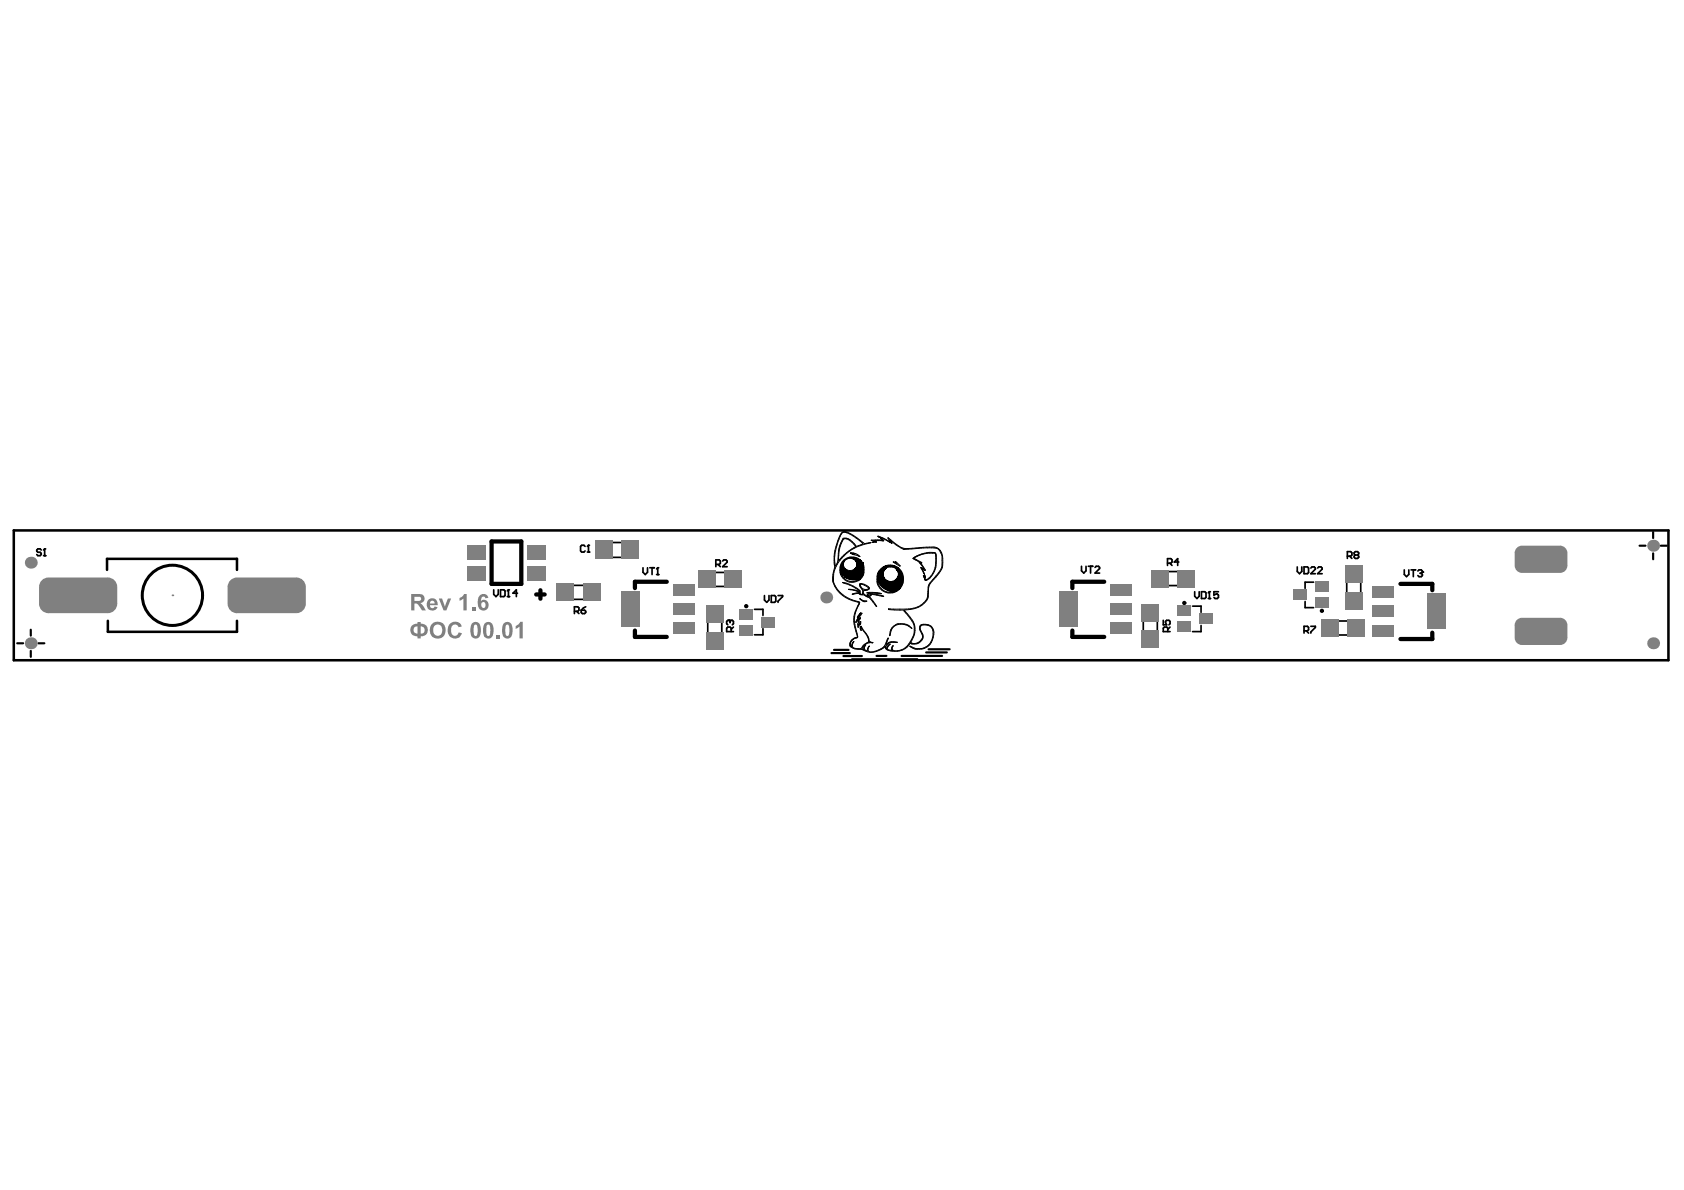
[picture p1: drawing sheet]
<svg xmlns="http://www.w3.org/2000/svg" width="297mm" height="210mm" viewBox="0 0 297 210" stroke-linecap="round" stroke-linejoin="round" font-family="sans-serif">
<path d="M2.4 93.6h291.9v22.9h-291.9zM18.9 100.5v-1.9h22.9v1.9M19 109.5v1.9h22.8v-1.9" fill="none" stroke="#000" stroke-width=".45"/>
<g fill="none" stroke="#000" stroke-width=".38">
<path d="M289.2 96.3h1M291.6 93.9v1M291.6 97.6v1M292.9 96.3h1.1M3 113.5h1.1M5.4 111.1v1M5.4 114.8v1.1M6.8 113.5h1M146.7 115.2h3.2M147.1 114.6h2.6M148.8 115.7h3.2M150.3 116.3h11.5"/>
<path d="M154.6 115.7h1.8M159 115.7h7.2M163.4 115.1h3.6M163.8 114.5h3.7"/>
<circle cx="30.4" cy="105" r="5.2"/>
<circle cx="30.4" cy="105" r="5.4"/>
</g>
<g fill="none" stroke="#000" stroke-width=".3">
<path d="M7.3 97l-.2-.2h-.4l-.2 .2v.2l.2 .2h.4l.2 .2v.2l-.2 .2h-.4l-.2-.2M7.7 98h.4M7.9 96.8h.1M7.9 96.8v1.2M7.9 96.8l-.2 .2M103.2 96.4l-.2-.2h-.4l-.2 .2v.8l.2 .2h.4l.2-.2M103.6 97.4h.4M103.8 96.2h.1M103.8 96.2v1.2M103.8 96.2l-.2 .2M108.1 98.3h1.4M108.1 95.7h1.4"/>
<path d="M126.3 99.6h.6l.2-.2v-.4l-.2-.2h-.6v1.2M126.7 99.6l.4 .4M127.5 99l.2-.2h.4l.2 .2v.2l-.8 .8h.8M190.8 99.9v.8l.4 .4 .4-.4v-.8M192 99.9h.8M192.4 99.9v1.2M205.9 99.3h.6l.2-.2v-.4l-.2-.2h-.6v1.2M206.3 99.3l.4 .4M207.9 99.1h-.8l.6-.6v1.2M228.8 100v.8l.4 .4 .4-.4v-.8M230 100h.6l.2 .2v.8l-.2 .2h-.6zM237.7 98.1h.6l.2-.2v-.4l-.2-.2h-.6v1.2"/>
<path d="M238.1 98.1l.4 .4M239.1 97.9l-.2-.2v-.2l.2-.2h.4l.2 .2v.2l-.2 .2M239.1 97.9l-.2 .2v.2l.2 .2h.4l.2-.2v-.2l-.2-.2M239.1 97.9h.4M87.1 104v.8l.4 .4 .4-.4v-.8M88.3 104h.6l.2 .2v.8l-.2 .2h-.6zM89.5 105.2h.4M89.7 104h.1M89.7 104v1.2M89.7 104l-.2 .2M91.3 104.6h-.8l.6-.6v1.2M101.2 105.7h1.8"/>
<path d="M101.2 103.3h1.8M101.3 107.8h.6l.2-.2v-.4l-.2-.2h-.6v1.2M101.7 107.8l.4 .4M102.5 107.6h.6l.2 .2v.2l-.2 .2h-.4l-.2-.2zM103.3 107l-.8 .6M113.4 100.1v.8l.4 .4 .4-.4v-.8M114.6 100.1h.8M115 100.1v1.2M115.8 101.3h.4M116 100.1h.1M116 100.1v1.2M116 100.1l-.2 .2"/>
<path d="M124.8 109.8v1.8M126.1 101h1.8M126.1 103.4h1.8M127.3 109.8v1.8M128.6 109.4h.1M128.6 109.4h-.2l-.2 .2v.4l.2 .2M128.6 109.4l.2 .2M128.8 109.6l.2-.2h.2l.2 .2v.4l-.2 .2M128.8 109.6v.2M129 111.4v-.6l-.2-.2h-.4l-.2 .2v.6h1.2M129.4 110.6l-.4 .4M133.1 107.5h1.5v1.1"/>
<path d="M134.6 110.9v1.1h-1.5M134.8 105v.8l.4 .4 .4-.4v-.8M136 105h.6l.2 .2v.8l-.2 .2h-.6zM137.2 105h.8v.2l-.8 .8v.2M193.2 100.1l.2-.2h.4l.2 .2v.2l-.8 .8h.8M201.7 109.5v1.8M204.1 109.5v1.8M205.2 109.4v.8h.6l-.2-.4v-.2l.2-.2h.4l.2 .2v.4l-.2 .2M206 100.8h1.8M206 103.3h1.8M206 111.4v-.6l-.2-.2h-.4l-.2 .2v.6h1.2M206.4 110.6l-.4 .4"/>
<path d="M210.4 106.9h1.5v1.1M210.7 104.4v.8l.4 .4 .4-.4v-.8M211.9 110.3v1.1h-1.5M211.9 104.4h.6l.2 .2v.8l-.2 .2h-.6zM213.1 105.6h.4M213.3 104.4h.1M213.3 104.4v1.2M213.3 104.4l-.2 .2M214.9 104.4h-.8v.6l.4-.2h.2l.2 .2v.4l-.2 .2h-.4l-.2-.2M230 111.3h.6l.2-.2v-.4l-.2-.2h-.6v1.2M230.2 106.1v1.1h1.5M230.4 111.3l.4 .4"/>
<path d="M231.2 100.2l.2-.2h.4l.2 .2v.2l-.8 .8h.8M231.2 110.5h.8v.2l-.8 .8v.2M231.7 102.7h-1.5v1.1M232.4 100.2l.2-.2h.4l.2 .2v.2l-.8 .8h.8M236 112h1.8M236 109.5h1.8M237.5 102.7v1.8M240 102.7v1.8M247.7 100.5v.8l.4 .4 .4-.4v-.8M248.9 100.5h.8M249.3 100.5v1.2M250.1 100.7l.2-.2h.4l.2 .2v.2"/>
<path d="M250.5 101.1h.2M250.7 101.1l.2 .2v.2l-.2 .2h-.4l-.2-.2M250.9 100.9h.1M250.9 100.9l-.2 .2"/>
</g>
<path d="M86.7 95.5h5.3v7.5h-5.3zM94.6 104.9h1.5M95.3 104.1v1.5M112 111.2v1.1h5.6M117.6 102.6h-5.6v1.1M189.2 111.2v1.1h5.6M194.8 102.6h-5.6v1.1M247 103h5.6v1.1M252.6 111.6v1.1h-5.6" fill="none" stroke="#000" stroke-width=".75"/>
<g fill="none" stroke="#000" stroke-width=".18">
<path d="M147.4 99.8h.1M148.5 94l.2-.1a5.6 5.6 0 0 1 3.4 1.9v.2l-1.1 .4a2.27 2.27 0 0 0-2.3-1.4l-.2 .4a9.2 9.2 0 0 0-.8 3.8l-.3 .6a8.8 8.8 0 0 1 1.1-5.8zM148.7 98.9a2.19 2.19 0 0 1 2.8-.3 2.19 2.19 0 0 1 .9 2.6 2.21 2.21 0 0 1-3.2 1.3 2.21 2.21 0 0 1-.7-3.4zM148.8 95.1a1.27 1.27 0 0 1 1.5 .6l.6 .7-1.4 1-1.5 1.4-.1-.1a6.1 6.1 0 0 1 .9-3.6zM149.1 98.8a1.19 1.19 0 0 1 1.4-.1 1.19 1.19 0 0 1 .5 1.3 1.17 1.17 0 0 1-1.6 .6 1.17 1.17 0 0 1-.5-1.6zM150 97.6h.1M150 97.6l.7 .1M150 97.5v.1M150 97.5a1.9 1.9 0 0 1 1.7 .6M150.3 97.8h.1M150.3 97.8l1.3 .4M150.7 97.7l-.4 .1"/>
<path d="M150.7 97.7h.1M151.6 98.2h.1M151.7 98.1h.1M153.6 95.7l-1.8 .5M153.6 95.7h.1M153.6 95.7l-.5 .1a.76 .76 0 0 1-1.1-.3 6.2 6.2 0 0 0-3.1-1.7 2.21 2.21 0 0 0-1.2 1.8 10.9 10.9 0 0 0-.5 4.6l-.1 .5a3.7 3.7 0 0 0 1.7 4.5 7.2 7.2 0 0 0 2.8 1.1l-.2-.2a5.3 5.3 0 0 1-4.4-3.7 6.3 6.3 0 0 1 3.9-5.8l.9-.4M153.7 95.3h.1M153.7 95.3l.8 .3M153.7 95.3h2M153.9 95.7h.1M153.9 95.7h.2M154 95.7h.1"/>
<path d="M154.1 95.7h.1M154.6 95.6h.1M154.9 94.6h-.1M154.9 94.6l.6 .2h-.4zM155.3 94.9v.1M155.3 94.9l.2 .2M155.3 95l.2 .1M155.5 95.1h.1M155.6 94.9l1.5 .8zM155.7 95.3h.1M155.7 95.2v.1M155.7 95.2h.1"/>
<path d="M155.7 95.2l.2 .2h-1.8l.5 .2M157 95.3h.1M157 95.3l.3 .5M157 95.3l1.8 1.3a1.49 1.49 0 0 0 1.6 .3l1.9-.2a7.9 7.9 0 0 1 3.2 .2l.3 .3M157 95.7h.1M157.3 95.8l-.7-.9 .9 .6a4.2 4.2 0 0 0 2.1 1.2l3.8-.2a2.69 2.69 0 0 1 2.4 .5 3.9 3.9 0 0 1-1 5.1 2.78 2.78 0 0 0-1 2.8 2.86 2.86 0 0 1-2.7 2.5 11.8 11.8 0 0 1-4.4 0M157.3 95.8h.1M157.6 99.1l.5 .2-.2-.2h.1l.8 .7zM157.9 99.1h.1M161.1 98.5l.2 .2a3.7 3.7 0 0 1 1.8 1.9M161.1 98.5h.1M161.2 98.4h.1"/>
<path d="M161.2 98.4l-.1 .1M161.2 98.4l1.4 .9M162.5 99.3h-.2l.9 1.3M162.6 99.3h-.1M165.8 97.2l.2 .5a1.75 1.75 0 0 1 .2 1.3 2.85 2.85 0 0 1-1.1 2.6l-.2 .2a3.5 3.5 0 0 0-1.3 3.3v.1M148.4 101.3h.1M148.4 101.3l.1 .1a2.91 2.91 0 0 0 3 .8 2.01 2.01 0 0 1-3.1-.9zM148.6 102.8h.1M148.7 102.7a5.9 5.9 0 0 1 3 1.6 8.8 8.8 0 0 0-3.1-1.5zM149.7 104h.2a3.1 3.1 0 0 1 1.8 .4zM150.1 114l.1 .1M150.2 114.1h.1"/>
<path d="M150.5 112.6l-.5 .6a.77 .77 0 0 0 0 .8 .77 .77 0 0 0 .7 .4l1.6 .3a3.1 3.1 0 0 0 3.8-.7l.2 .5M150.5 112.6h.2l-.2 .2a.9 .9 0 0 0-.4 1.2M150.6 113.2l-.3 .3-.1 .6M150.6 113.2h.1M150.6 113.2a.71 .71 0 0 0-.2 .8 .71 .71 0 0 0 .8 .4l.7-.1a2.3 2.3 0 0 1 1.3-1 2.62 2.62 0 0 0-1.1-2.2l-.2-.6 .2 .4a4.8 4.8 0 0 1 1.3 2.3l.2 .1M150.8 100.7a.71 .71 0 0 1 1.1-.1 .71 .71 0 0 1-.1 1.1 .71 .71 0 0 1-1.1-.3l-.1-.3zM150.9 112.5h.1M151.2 109.4h.1M151.2 112.4l-.3 .1M151.3 112.4h-.1M151.3 112.4l-.4 .1M151.3 112.4h.1"/>
<path d="M151.3 112.3h.1M151.3 110h.1M151.4 110v.3M151.4 110.3h.1M151.5 109.5l-.1 .3zM151.5 108.7h.1M151.5 108.8h.1M151.5 106.5h.1M151.5 106.5a5.3 5.3 0 0 0-.4 5.2l.2 .6M151.6 106.5h.1M151.6 106.5l-.1 .1a5.6 5.6 0 0 0-.3 5.3l.1 .4M151.6 103.1l.1 .4a1 1 0 0 1 .4 1.3"/>
<path d="M151.6 108.5l-.1 .2M151.7 103a1.61 1.61 0 0 1 1.7 .8l-.6 .3M151.7 103l-.1 .1M151.7 108.5l-.2 .2M151.7 108.5h-.1M151.7 104.4h-.1M151.7 108.4h.1M151.7 108.3v.1M151.7 105.6l.7 .5M151.7 110h.1M151.7 110l-.3 .6-.1-.6M151.7 105.6h.1"/>
<path d="M151.7 108.3h.1M151.7 105.6l.5 .3 .7 .1-.5 .1M151.7 108.2v.1M151.7 109h.1M151.7 109l-.5 .4M151.8 109l-.2 .3-.6 .5 .5-.9-.3 .5M151.8 103.1a1.73 1.73 0 0 1 1.4 .7 .9 .9 0 0 1-1 .1 .9 .9 0 0 1-.4-.8zM151.8 110.5l-.1 .4 .2 .3M151.8 110.5h.1M151.8 108.1l-.1 .1a.64 .64 0 0 0-.4 .7l.2-.1M151.8 109.6l-.4 .7M151.8 108.1h.1"/>
<path d="M151.8 110.5l.1 .7M151.8 108.1l-.1 .1M151.8 109.6h.1M151.8 109.6v.6l-.1-.2M151.9 111.2h.1M152 108.2l-.3 .2M152 108.2h.1M152 108.2l-.5 .6M152.1 104.8h-.3l-.2-.1 .2-.1h-.3l-1.2 .2h.3a1.49 1.49 0 0 1 1.4 .1h.4l.7 .4a2.74 2.74 0 0 1 1.2 1.3l.3 .4-1.2-1.7 .3-.4M152.1 104.8h.1M152.4 104.2a.48 .48 0 0 0-.1 .5 .48 .48 0 0 0 .4 .3l.4 .1M152.8 104.1l-.4 .1"/>
<path d="M153 104.9h.1M153 104.9l.1 .2M153.1 105.1h.1M153.1 104.7h.1M153.2 104.7l1.3 .1 1.4 .4zM153.3 114h.1M153.6 113.3a1.41 1.41 0 0 0-1.4 1.1l.2 .2v-.5l.3-.4-.1 .2a.47 .47 0 0 0-.1 .5 .47 .47 0 0 0 .5 .3l.3-.7M153.6 113.3h.1M153.7 104.9l-.4 .3-.3-.3M153.7 104.9h.1M153.8 113.4h.1M153.8 113.3v.1"/>
<path d="M153.9 113.3h.1M153.9 113.3h-.1M154 113.3l-.2 .1M154.6 104.7h.8l-1-.2-1.5 .1 1.7 .1M155.3 100.4a2.43 2.43 0 0 1 3.8 .6 2.43 2.43 0 0 1-1.6 3.5v.1a2.41 2.41 0 0 1-2.8-3.1l.2-.5zM156.3 113.6l.4-1-.1 .1a2.63 2.63 0 0 1-2.4 2.2 .67 .67 0 0 1-1.1-.2l.2-.7M156.3 113.6h.1M156.4 104.4h1.1M156.4 114.4h.1M156.7 107.4h.1M156.7 113.4l-.4 .2M156.9 112.1h.1"/>
<path d="M157 113.6v.1a.83 .83 0 0 0-.4 .9l.8 .1M157 113.6l-.4 .3-.2 .5M157 113.6h.1M157.4 114.7h.1M157.5 104.4h.1M157.5 104.4a3.8 3.8 0 0 1-2.7-1.8 2.38 2.38 0 0 0 1.6 1.8M157.5 113.9l-.2 .4 .1 .4M157.5 113.9h.1M157.6 102.8a.66 .66 0 0 1 1.1 .3 .66 .66 0 0 1-.7 .8 .66 .66 0 0 1-.5-1zM158.3 113.3h-.1a1.66 1.66 0 0 0-1.8 .5 .36 .36 0 0 0 0 .6M158.3 113.3h.1M158.3 113.3l-.9-.1-.6 .2"/>
<path d="M158.3 110a1.99 1.99 0 0 0-1.4 2.1M158.3 110l1.5 .1M159.5 107.7l.3 .5a3.9 3.9 0 0 1 1.5 2.9 4.4 4.4 0 0 1-2.3 3.5 1.2 1.2 0 0 1-1.6-.2l.1-.5M159.5 107.7h.1M159.5 107.7l.1 .1a4.4 4.4 0 0 1 1.8 3.8l-.1 .4M159.8 110.1l1 .7M160.5 114h.1M160.5 114l.9 .4h.6M160.8 110.8h.1M160.8 110.8a2.29 2.29 0 0 0-3.6 .3l-.3 1M161.3 112l-.6 1.2a.49 .49 0 0 0 .8 .3 1.3 1.3 0 0 0 1.1-.8 1.3 1.3 0 0 0-.3-1.4 .78 .78 0 0 1 .1-1 .78 .78 0 0 1 .9-.2 1.61 1.61 0 0 1 1.3 2.5 2.59 2.59 0 0 1-4.1 1.4M162 114.4a2.46 2.46 0 0 0 2.3-1.3 2.46 2.46 0 0 0-.2-2.6 1.36 1.36 0 0 0-1.8 .1l.1 .6a1.5 1.5 0 0 1 0 1.9 1.5 1.5 0 0 1-1.8 .4 3.3 3.3 0 0 1-4.3 1"/>
<path d="M162.6 100.3h.1M162.6 100.3l.4 .9-.6-1.1 .4 .2M162.7 100.3h.1M162.8 100.3h.1M162.9 101.5l.2 .5M162.9 101.5l.2 .3v-.3M162.9 101.5h.1M163.1 101.4h.1M163.1 101.4v.1M163.1 101.4l.1 .5M163.1 102h.1M163.1 101.9v.1"/>
<path d="M163.1 102.1l.1 .2M163.1 102.1h.1M163.1 102.1h.1a.39 .39 0 0 0 .6-.1 4.9 4.9 0 0 0 1.2-4.4h-.5a6.4 6.4 0 0 0-3.2 .7 4.9 4.9 0 0 1 3.7-.7l.1 .3a4.3 4.3 0 0 1-1.6 4.4l-.3 .1M163.1 101.9h.1M163.2 100.6h-.1M163.2 100.6h.1M163.2 101.9h-.1M163.2 102.3v.1M163.2 101.9h.1M163.6 105.2a3.7 3.7 0 0 1-3.8 2.2h-3.1"/>
<circle cx="149.9" cy="101.4" r=".43"/>
<circle cx="156.4" cy="103.1" r=".52"/>
<circle cx="157.1" cy="101.3" r="1.31"/>
</g>
<g fill="#000">
<path d="M148.4 99.3h.3v.2h-.3z" fill-rule="evenodd"/>
<path d="M148.5 99.1h.3v.2h-.3z" fill-rule="evenodd"/>
<path d="M148.6 98.9h.3v.2h-.3z" fill-rule="evenodd"/>
<path d="M148.6 99h.2v.1h-.2z" fill-rule="evenodd"/>
<path d="M148.8 98.9l.1 .1z" fill-rule="evenodd"/>
<path d="M148.8 98.8h.2v.1h-.2z" fill-rule="evenodd"/>
<path d="M148.9 98.7h.2v.1h-.2z" fill-rule="evenodd"/>
<path d="M149.3 98.5l.2 .1z" fill-rule="evenodd"/>
<path d="M149.4 98.4h.2v.1h-.2z" fill-rule="evenodd"/>
<path d="M149.5 98.4h.3v.1h-.3z" fill-rule="evenodd"/>
<path d="M149.7 98.3l.2 .1z" fill-rule="evenodd"/>
<path d="M149.8 98.4h.3v.1h-.3z" fill-rule="evenodd"/>
<path d="M149.8 98.3l.3 .1z" fill-rule="evenodd"/>
<path d="M150.1 98.3h.6v.3h-.6z" fill-rule="evenodd"/>
<path d="M150.6 98.3h.4v.4h-.4z" fill-rule="evenodd"/>
<path d="M150.8 98.7h.2v.2h-.2z" fill-rule="evenodd"/>
<path d="M150.9 98.4h.4v.7h-.4z" fill-rule="evenodd"/>
<path d="M151.3 98.5l.1 .1z" fill-rule="evenodd"/>
<path d="M151.3 98.6h.3v.6h-.3z" fill-rule="evenodd"/>
<path d="M151.6 98.7h.2v.5h-.2z" fill-rule="evenodd"/>
<path d="M151.7 98.9h.2v.2h-.2z" fill-rule="evenodd"/>
<path d="M152 99.3h.2v.4h-.2z" fill-rule="evenodd"/>
<path d="M156.2 99.7h.7v.3h-.7z" fill-rule="evenodd"/>
<path d="M148.2 100h.1v1h-.1z" fill-rule="evenodd"/>
<path d="M148.2 101l.1 .1z" fill-rule="evenodd"/>
<path d="M148.2 99.7h.2v.3h-.2z" fill-rule="evenodd"/>
<path d="M148.3 100.7h.8v.6h-.8z" fill-rule="evenodd"/>
<path d="M148.3 99.5h.5v1.5h-.5z" fill-rule="evenodd"/>
<path d="M148.6 101.3h.2v.2h-.2z" fill-rule="evenodd"/>
<path d="M148.7 101.3h.5v.3h-.5z" fill-rule="evenodd"/>
<path d="M148.8 100.1h.2v.2h-.2z" fill-rule="evenodd"/>
<path d="M148.8 100.2h.3v.4h-.3z" fill-rule="evenodd"/>
<path d="M148.8 100.5h.7v.7h-.7z" fill-rule="evenodd"/>
<path d="M148.9 101.6l.1 .1z" fill-rule="evenodd"/>
<path d="M148.9 101.6h.4v.2h-.4z" fill-rule="evenodd"/>
<path d="M149 101h.3v.4h-.3z" fill-rule="evenodd"/>
<path d="M149.1 100.4h.2v.2h-.2z" fill-rule="evenodd"/>
<path d="M149.2 101.8l.1 .1z" fill-rule="evenodd"/>
<path d="M149.2 101.2h.3v.7h-.3z" fill-rule="evenodd"/>
<path d="M149.3 100.8h1.5v1h-1.5z" fill-rule="evenodd"/>
<path d="M149.4 101.9h.2v.1h-.2z" fill-rule="evenodd"/>
<path d="M149.5 100.6h.1v.5h-.1z" fill-rule="evenodd"/>
<path d="M149.5 101.6h.2v.5h-.2z" fill-rule="evenodd"/>
<path d="M149.6 100.7v.3z" fill-rule="evenodd"/>
<path d="M149.6 100.7h.8v.3h-.8z" fill-rule="evenodd"/>
<path d="M150.1 101.7l.2 .1z" fill-rule="evenodd"/>
<path d="M150.2 101.5h.2v.3h-.2z" fill-rule="evenodd"/>
<path d="M150.3 100.9v.1z" fill-rule="evenodd"/>
<path d="M150.3 102.2h.7z" fill-rule="evenodd"/>
<path d="M150.3 100.5h.4v1h-.4z" fill-rule="evenodd"/>
<path d="M150.4 101.5h.4v.4h-.4z" fill-rule="evenodd"/>
<path d="M150.4 100.5h1.7v1.3h-1.7z" fill-rule="evenodd"/>
<path d="M150.6 100.5h.1v.2h-.1z" fill-rule="evenodd"/>
<path d="M150.7 100.3h.2v.4h-.2z" fill-rule="evenodd"/>
<path d="M150.8 101.6h.3v.2h-.3z" fill-rule="evenodd"/>
<path d="M150.9 100.3l.1 .1z" fill-rule="evenodd"/>
<path d="M150.9 100.1h.2v.4h-.2z" fill-rule="evenodd"/>
<path d="M151.1 99.1h1v1.4h-1z" fill-rule="evenodd"/>
<path d="M151.7 101.7h.2v.3h-.2z" fill-rule="evenodd"/>
<path d="M151.7 101.6h.3v.3h-.3z" fill-rule="evenodd"/>
<path d="M151.8 100.5h.2v.1h-.2z" fill-rule="evenodd"/>
<path d="M151.9 101.5h.2v.3h-.2z" fill-rule="evenodd"/>
<path d="M151.9 99.6h.5v1.2h-.5z" fill-rule="evenodd"/>
<path d="M152 101.4h.2v.3h-.2z" fill-rule="evenodd"/>
<path d="M152.1 100.8h.3v.7h-.3z" fill-rule="evenodd"/>
<path d="M154.7 101.4h.1v1.2h-.1z" fill-rule="evenodd"/>
<path d="M154.8 101.2h1v1.6h-1z" fill-rule="evenodd"/>
<path d="M154.8 101.2l.1 .1z" fill-rule="evenodd"/>
<path d="M154.9 100.8h.2v.4h-.2z" fill-rule="evenodd"/>
<path d="M155 100.6h.8v.6h-.8z" fill-rule="evenodd"/>
<path d="M155.1 102.8h.8v.2h-.8z" fill-rule="evenodd"/>
<path d="M155.2 100.4h.8v.3h-.8z" fill-rule="evenodd"/>
<path d="M155.2 103h.2v.1h-.2z" fill-rule="evenodd"/>
<path d="M155.3 103h.6v.3h-.6z" fill-rule="evenodd"/>
<path d="M155.4 100.2h.8v.2h-.8z" fill-rule="evenodd"/>
<path d="M155.4 103.2h.2v.1h-.2z" fill-rule="evenodd"/>
<path d="M155.5 103.2h.4v.3h-.4z" fill-rule="evenodd"/>
<path d="M155.6 100.1h.8v.1h-.8z" fill-rule="evenodd"/>
<path d="M155.7 103.5h.5v.2h-.5z" fill-rule="evenodd"/>
<path d="M155.8 102.7h1.1v1h-1.1z" fill-rule="evenodd"/>
<path d="M155.8 101.8h.2v1.1h-.2z" fill-rule="evenodd"/>
<path d="M155.8 103.7l.2 .1z" fill-rule="evenodd"/>
<path d="M155.8 99.9h1v.2h-1z" fill-rule="evenodd"/>
<path d="M155.9 103.7h1v.2h-1z" fill-rule="evenodd"/>
<path d="M156 102.1h.2v.7h-.2z" fill-rule="evenodd"/>
<path d="M156.2 102.3h.2v.3h-.2z" fill-rule="evenodd"/>
<path d="M156.2 103.9h.7v.1h-.7z" fill-rule="evenodd"/>
<path d="M156.4 102.4h.3v.3h-.3z" fill-rule="evenodd"/>
<path d="M156.5 104h.4v.2h-.4z" fill-rule="evenodd"/>
<path d="M156.5 103.6h.3v.1h-.3z" fill-rule="evenodd"/>
<path d="M156.6 102.5h1.1v.3h-1.1z" fill-rule="evenodd"/>
<path d="M156.8 103.4h.2v.8h-.2z" fill-rule="evenodd"/>
<path d="M156.8 99.7h1v.4h-1z" fill-rule="evenodd"/>
<path d="M156.9 102.8h.6v.2h-.6z" fill-rule="evenodd"/>
<path d="M157 103h.4v1.3h-.4z" fill-rule="evenodd"/>
<path d="M157.4 103.7l.1 .1z" fill-rule="evenodd"/>
<path d="M157.4 102.6h1.4v1.2h-1.4z" fill-rule="evenodd"/>
<path d="M157.4 103.8h.2v.7h-.2z" fill-rule="evenodd"/>
<path d="M157.6 103.7h1v.2h-1z" fill-rule="evenodd"/>
<path d="M157.6 103.9h.3v.5h-.3z" fill-rule="evenodd"/>
<path d="M157.7 102.4h.3v.3h-.3z" fill-rule="evenodd"/>
<path d="M157.8 99.9h.3v.3h-.3z" fill-rule="evenodd"/>
<path d="M157.9 104h.3v.4h-.3z" fill-rule="evenodd"/>
<path d="M158 102.2h.1v.4h-.1z" fill-rule="evenodd"/>
<path d="M158 100.2h.5v.2h-.5z" fill-rule="evenodd"/>
<path d="M158.1 100h.2v.2h-.2z" fill-rule="evenodd"/>
<path d="M158.1 103.9h.3v.3h-.3z" fill-rule="evenodd"/>
<path d="M158.1 102h.2v.6h-.2z" fill-rule="evenodd"/>
<path d="M158.2 100.4h.5v.2h-.5z" fill-rule="evenodd"/>
<path d="M158.3 101.7h.1v1h-.1z" fill-rule="evenodd"/>
<path d="M158.3 100.6h.7v.3h-.7z" fill-rule="evenodd"/>
<path d="M158.4 103.9h.2v.2h-.2z" fill-rule="evenodd"/>
<path d="M158.4 100.9h.7v1.9h-.7z" fill-rule="evenodd"/>
<path d="M158.4 103.7h.3v.2h-.3z" fill-rule="evenodd"/>
<path d="M158.5 100.3h.1v.1h-.1z" fill-rule="evenodd"/>
<path d="M158.6 103.5h.3v.2h-.3z" fill-rule="evenodd"/>
<path d="M158.6 102.7h.6v.5h-.6z" fill-rule="evenodd"/>
<path d="M158.7 100.5h.1v.1h-.1z" fill-rule="evenodd"/>
<path d="M158.7 103.2h.4v.3h-.4z" fill-rule="evenodd"/>
<path d="M159.1 101.1h.1v1h-.1z" fill-rule="evenodd"/>
<path d="M159.1 102.1h.1v1.1h-.1z" fill-rule="evenodd"/>
<path d="M159.2 101.5h.1v1.4h-.1z" fill-rule="evenodd"/>
</g>
<path d="M149.7 102h2.1" fill="none" stroke="#000" stroke-width=".44"/>
<g fill="none" stroke="#000" stroke-width=".37">
<circle cx="131.6" cy="106.9" r=".19"/>
<circle cx="208.9" cy="106.4" r=".19"/>
<circle cx="233.2" cy="107.7" r=".19"/>
</g>
<g fill="#808080">
<path d="M79.4 110a1.23 1.23 0 0 1 2 .5l-.5 .1a.69 .69 0 0 0-.9-.4 .69 .69 0 0 0-.4 .9v.1a.77 .77 0 0 0 .7 1l.4-.2 .2-.5 .5 .3a1.3 1.3 0 0 1-1.6 .8 1.3 1.3 0 0 1-.8-1.7z"/>
<path d="M87.6 112h.5v.6h-.5z"/>
<path d="M91 110.4l.4-.2 .4-.5h.4v2.9h-.6v-2.1l-.6 .4z"/>
<path d="M77.4 105.6h.6l.5 1.4 .5-1.4h.6l-.9 2.1h-.5z"/>
<path d="M81.1 105.5l.3-.2 .5-.5h.4v2.9h-.6v-2.1l-.6 .4z"/>
<path d="M83.3 107.1h.5v.6h-.5z"/>
<path d="M72.6 110.4l.4-.3 .6-.1v-.3h.6v.3h.1a1.13 1.13 0 0 1 1.2 1.2 1.13 1.13 0 0 1-1.3 1.1v.3h-.6v-.3l-.1-.1a1.12 1.12 0 0 1-1-.6 1.12 1.12 0 0 1 .1-1.2zM74.2 110.5v1.3l.2-.1a.63 .63 0 0 0 .5-.7 .63 .63 0 0 0-.7-.5zM73.1 110.7a.69 .69 0 0 0-.1 .7 .69 .69 0 0 0 .6 .4v-1.3z"/>
<path d="M76.1 110.1l.4-.3 .4-.1a1.48 1.48 0 0 1 1.7 1.8 1.48 1.48 0 0 1-2.3 .8l-.4-.5a2.09 2.09 0 0 1 .2-1.7zM76.6 110.4l-.2 .9a.82 .82 0 0 0 1 .8 .82 .82 0 0 0 .6-1.2 .79 .79 0 0 0-.5-.7 .79 .79 0 0 0-.9 .2z"/>
<path d="M83.2 110l.4-.2 .4-.1a1.07 1.07 0 0 1 .8 1.3v.4a1.08 1.08 0 0 1-.9 1.2h-.4a1.87 1.87 0 0 1-.5-2.2zM83.6 110.3l-.1 1.2a.58 .58 0 0 0 .5 .7l.2-.4v-1.2a.32 .32 0 0 0-.2-.4 .32 .32 0 0 0-.4 .1z"/>
<path d="M85.5 110l.2-.2a.89 .89 0 0 1 1 .1 .89 .89 0 0 1 .3 .8l.1 .7a1.15 1.15 0 0 1-.8 1.2h-.4a1.39 1.39 0 0 1-.7-1.7zM85.9 110.2l-.1 .6v1a.34 .34 0 0 0 .4 .4 .34 .34 0 0 0 .3-.5v-1.1a.36 .36 0 0 0-.6-.4z"/>
<path d="M88.8 110l.4-.2 .4-.1a1.07 1.07 0 0 1 .8 1.3v.4a1.08 1.08 0 0 1-.9 1.2h-.4a1.87 1.87 0 0 1-.5-2.2zM89.2 110.3v1.2a.45 .45 0 0 0 0 .5 .45 .45 0 0 0 .4 .2l.2-.4v-1.2a.32 .32 0 0 0-.2-.4 .32 .32 0 0 0-.4 .1z"/>
<path d="M72.5 104.8h1.4a.81 .81 0 0 1 1 .6 .81 .81 0 0 1-.8 1l.4 .2 .6 1.1h-.7l-.6-1a.57 .57 0 0 0-.7-.3v1.3h-.6zM73.1 105.3v.7h.8a.4 .4 0 0 0 .4-.5 .4 .4 0 0 0-.7-.2z"/>
<path d="M75.5 105.8l.4-.2 .3-.1a.96 .96 0 0 1 1 1.3h-1.4a.42 .42 0 0 0 .3 .4 .42 .42 0 0 0 .5-.2l.6 .1a1.02 1.02 0 0 1-1.4 .5 1.02 1.02 0 0 1-.4-1.4zM76 106.1l-.2 .3h.9a.46 .46 0 0 0-.6-.4z"/>
<path d="M84.6 105.1v-.1a.86 .86 0 0 1 .9-.2 .86 .86 0 0 1 .6 .7h-.5a.38 .38 0 0 0-.5-.3 .38 .38 0 0 0-.2 .6v.2a.88 .88 0 0 1 1.1 .1 .88 .88 0 0 1 0 1.2l-.2 .2a1.03 1.03 0 0 1-1.1 0 1.03 1.03 0 0 1-.4-1.1v-.7zM85 106.3a.53 .53 0 0 0-.1 .6 .53 .53 0 0 0 .6 .3 .56 .56 0 0 0 .1-.6 .56 .56 0 0 0-.5-.4z"/>
<path d="M275.2 109v1.2zM275.2 109a1.28 1.28 0 0 1 1.3 1.2h-1.3z"/>
<path d="M267.2 110.2h1.2zM267.4 109.5l.6-.5h.4v1.2h-1.2z"/>
<path d="M268.4 112.5v1.3zM267.2 112.5h1.2v1.3a1.28 1.28 0 0 1-1.2-1.3z"/>
<path d="M275.2 112.5h1.3zM275.2 112.5h1.3a1.28 1.28 0 0 1-1.3 1.3z"/>
<path d="M275.2 96.3v1.2zM275.2 96.3a1.28 1.28 0 0 1 1.3 1.2h-1.3z"/>
<path d="M267.2 97.5h1.2zM267.4 96.8l.6-.5h.4v1.2h-1.2z"/>
<path d="M268.4 99.8v1.2zM267.2 99.8h1.2v1.2a1.28 1.28 0 0 1-1.2-1.2z"/>
<path d="M275.2 99.8h1.3zM275.2 99.8h1.3a1.27 1.27 0 0 1-1.3 1.2z"/>
<path d="M41.8 106.5v1.7zM40.1 106.5h1.7v1.7a1.65 1.65 0 0 1-1.7-1.7z"/>
<path d="M52.3 106.5h1.6zM52.3 106.5h1.6a1.65 1.65 0 0 1-1.6 1.7z"/>
<path d="M52.3 101.9v1.6zM52.3 101.9a1.65 1.65 0 0 1 1.6 1.6h-1.6z"/>
<path d="M40.1 103.5h1.7zM40.6 102.3l.8-.4h.4v1.6h-1.7l.1-.4z"/>
<path d="M8.5 106.5v1.7zM6.9 106.5h1.6v1.7a1.65 1.65 0 0 1-1.6-1.7z"/>
<path d="M19 106.5h1.7zM19 106.5h1.7a1.65 1.65 0 0 1-1.7 1.7z"/>
<path d="M19 101.9v1.6zM19 101.9a1.65 1.65 0 0 1 1.7 1.6h-1.7z"/>
<path d="M6.9 103.5h1.6zM7.4 102.3l.7-.4h.4v1.6h-1.6v-.4z"/>
<circle cx="270.5" cy="111.4" r=".9"/>
<circle cx="270.8" cy="98.6" r=".9"/>
<circle cx="272.7" cy="111.4" r=".9"/>
<circle cx="272.7" cy="98.6" r=".9"/>
<circle cx="268.4" cy="111.4" r=".9"/>
<circle cx="269.1" cy="98.6" r=".9"/>
<circle cx="275" cy="111.4" r=".9"/>
<circle cx="274.7" cy="98.6" r=".9"/>
<circle cx="30.4" cy="105" r=".15"/>
<circle cx="5.4" cy="99.2" r="1.05"/>
<circle cx="145.7" cy="105.4" r="1.05"/>
<circle cx="291.6" cy="96.3" r="1.05"/>
<circle cx="5.4" cy="113.5" r="1.05"/>
<circle cx="291.6" cy="113.5" r="1.05"/>
</g>
<g fill="#808080">
<path d="M118.7 109.8h3.8v2.1h-3.8z" fill-rule="evenodd"/>
<path d="M130.4 110.2h2.4v1.8h-2.4z" fill-rule="evenodd"/>
<path d="M130.4 107.4h2.4v1.8h-2.4z" fill-rule="evenodd"/>
<path d="M228.1 104h2.4v1.8h-2.4z" fill-rule="evenodd"/>
<path d="M82.4 96.1h3.3v2.6h-3.3z" fill-rule="evenodd"/>
<path d="M82.4 99.8h3.3v2.6h-3.3z" fill-rule="evenodd"/>
<path d="M92.9 96.1h3.3v2.6h-3.3z" fill-rule="evenodd"/>
<path d="M92.9 99.8h3.3v2.6h-3.3z" fill-rule="evenodd"/>
<path d="M105 95.4h3.1v3.2h-3.1z" fill-rule="evenodd"/>
<path d="M118.7 106.4h3.8v2.1h-3.8z" fill-rule="evenodd"/>
<path d="M118.7 103.1h3.8v2.1h-3.8z" fill-rule="evenodd"/>
<path d="M124.5 111.4h3.1v3.1h-3.1z" fill-rule="evenodd"/>
<path d="M124.5 106.8h3.1v3.1h-3.1z" fill-rule="evenodd"/>
<path d="M127.8 100.7h3.1v3h-3.1z" fill-rule="evenodd"/>
<path d="M201.4 111.2h3v3.1h-3z" fill-rule="evenodd"/>
<path d="M201.4 106.6h3v3.1h-3z" fill-rule="evenodd"/>
<path d="M203 100.5h3.1v3.1h-3.1z" fill-rule="evenodd"/>
<path d="M211.5 108.3h2.4v1.8h-2.4z" fill-rule="evenodd"/>
<path d="M237.7 109.2h3v3.1h-3z" fill-rule="evenodd"/>
<path d="M237.2 99.8h3.1v3h-3.1z" fill-rule="evenodd"/>
<path d="M102.9 103h3v3h-3z" fill-rule="evenodd"/>
<path d="M186.8 104.3h3.3v6.3h-3.3z" fill-rule="evenodd"/>
<path d="M237.2 104.4h3.1v3.1h-3.1z" fill-rule="evenodd"/>
<path d="M251.7 104.7h3.3v6.3h-3.3z" fill-rule="evenodd"/>
<path d="M195.9 109.8h3.7v2.1h-3.7z" fill-rule="evenodd"/>
<path d="M207.7 106.8h2.4v1.8h-2.4z" fill-rule="evenodd"/>
<path d="M242.2 110.2h3.7v2.1h-3.7z" fill-rule="evenodd"/>
<path d="M242.2 106.8h3.7v2.1h-3.7z" fill-rule="evenodd"/>
<path d="M109.5 95.4h3.1v3.2h-3.1z" fill-rule="evenodd"/>
<path d="M134.2 108.8h2.4v1.8h-2.4z" fill-rule="evenodd"/>
<path d="M123.2 100.7h3v3h-3z" fill-rule="evenodd"/>
<path d="M195.9 106.4h3.7v2.1h-3.7z" fill-rule="evenodd"/>
<path d="M207.7 109.7h2.4v1.8h-2.4z" fill-rule="evenodd"/>
<path d="M207.7 100.5h3v3.1h-3z" fill-rule="evenodd"/>
<path d="M195.9 103.1h3.7v2.1h-3.7z" fill-rule="evenodd"/>
<path d="M233 109.2h3.1v3.1h-3.1z" fill-rule="evenodd"/>
<path d="M232 105.5h2.4v1.8h-2.4z" fill-rule="evenodd"/>
<path d="M232 102.6h2.4v1.8h-2.4z" fill-rule="evenodd"/>
<path d="M267.2 110.2l1.2-1.2h6.8l1.3 1.2v2.3l-1.3 1.3h-6.8l-1.2-1.3z" fill-rule="evenodd"/>
<path d="M267.2 97.5l1.2-1.2h6.8l1.3 1.2v2.3l-1.3 1.2h-6.8l-1.2-1.2z" fill-rule="evenodd"/>
<path d="M40.1 103.5l1.7-1.6h10.5l1.6 1.6v3l-1.6 1.7h-10.5l-1.7-1.7z" fill-rule="evenodd"/>
<path d="M98.2 103h3.1v3h-3.1z" fill-rule="evenodd"/>
<path d="M109.6 104.3h3.3v6.3h-3.3z" fill-rule="evenodd"/>
<path d="M242.2 103.4h3.7v2.1h-3.7z" fill-rule="evenodd"/>
<path d="M6.9 103.5l1.6-1.6h10.5l1.7 1.6v3l-1.7 1.7h-10.5l-1.6-1.7z" fill-rule="evenodd"/>
</g>
</svg>
